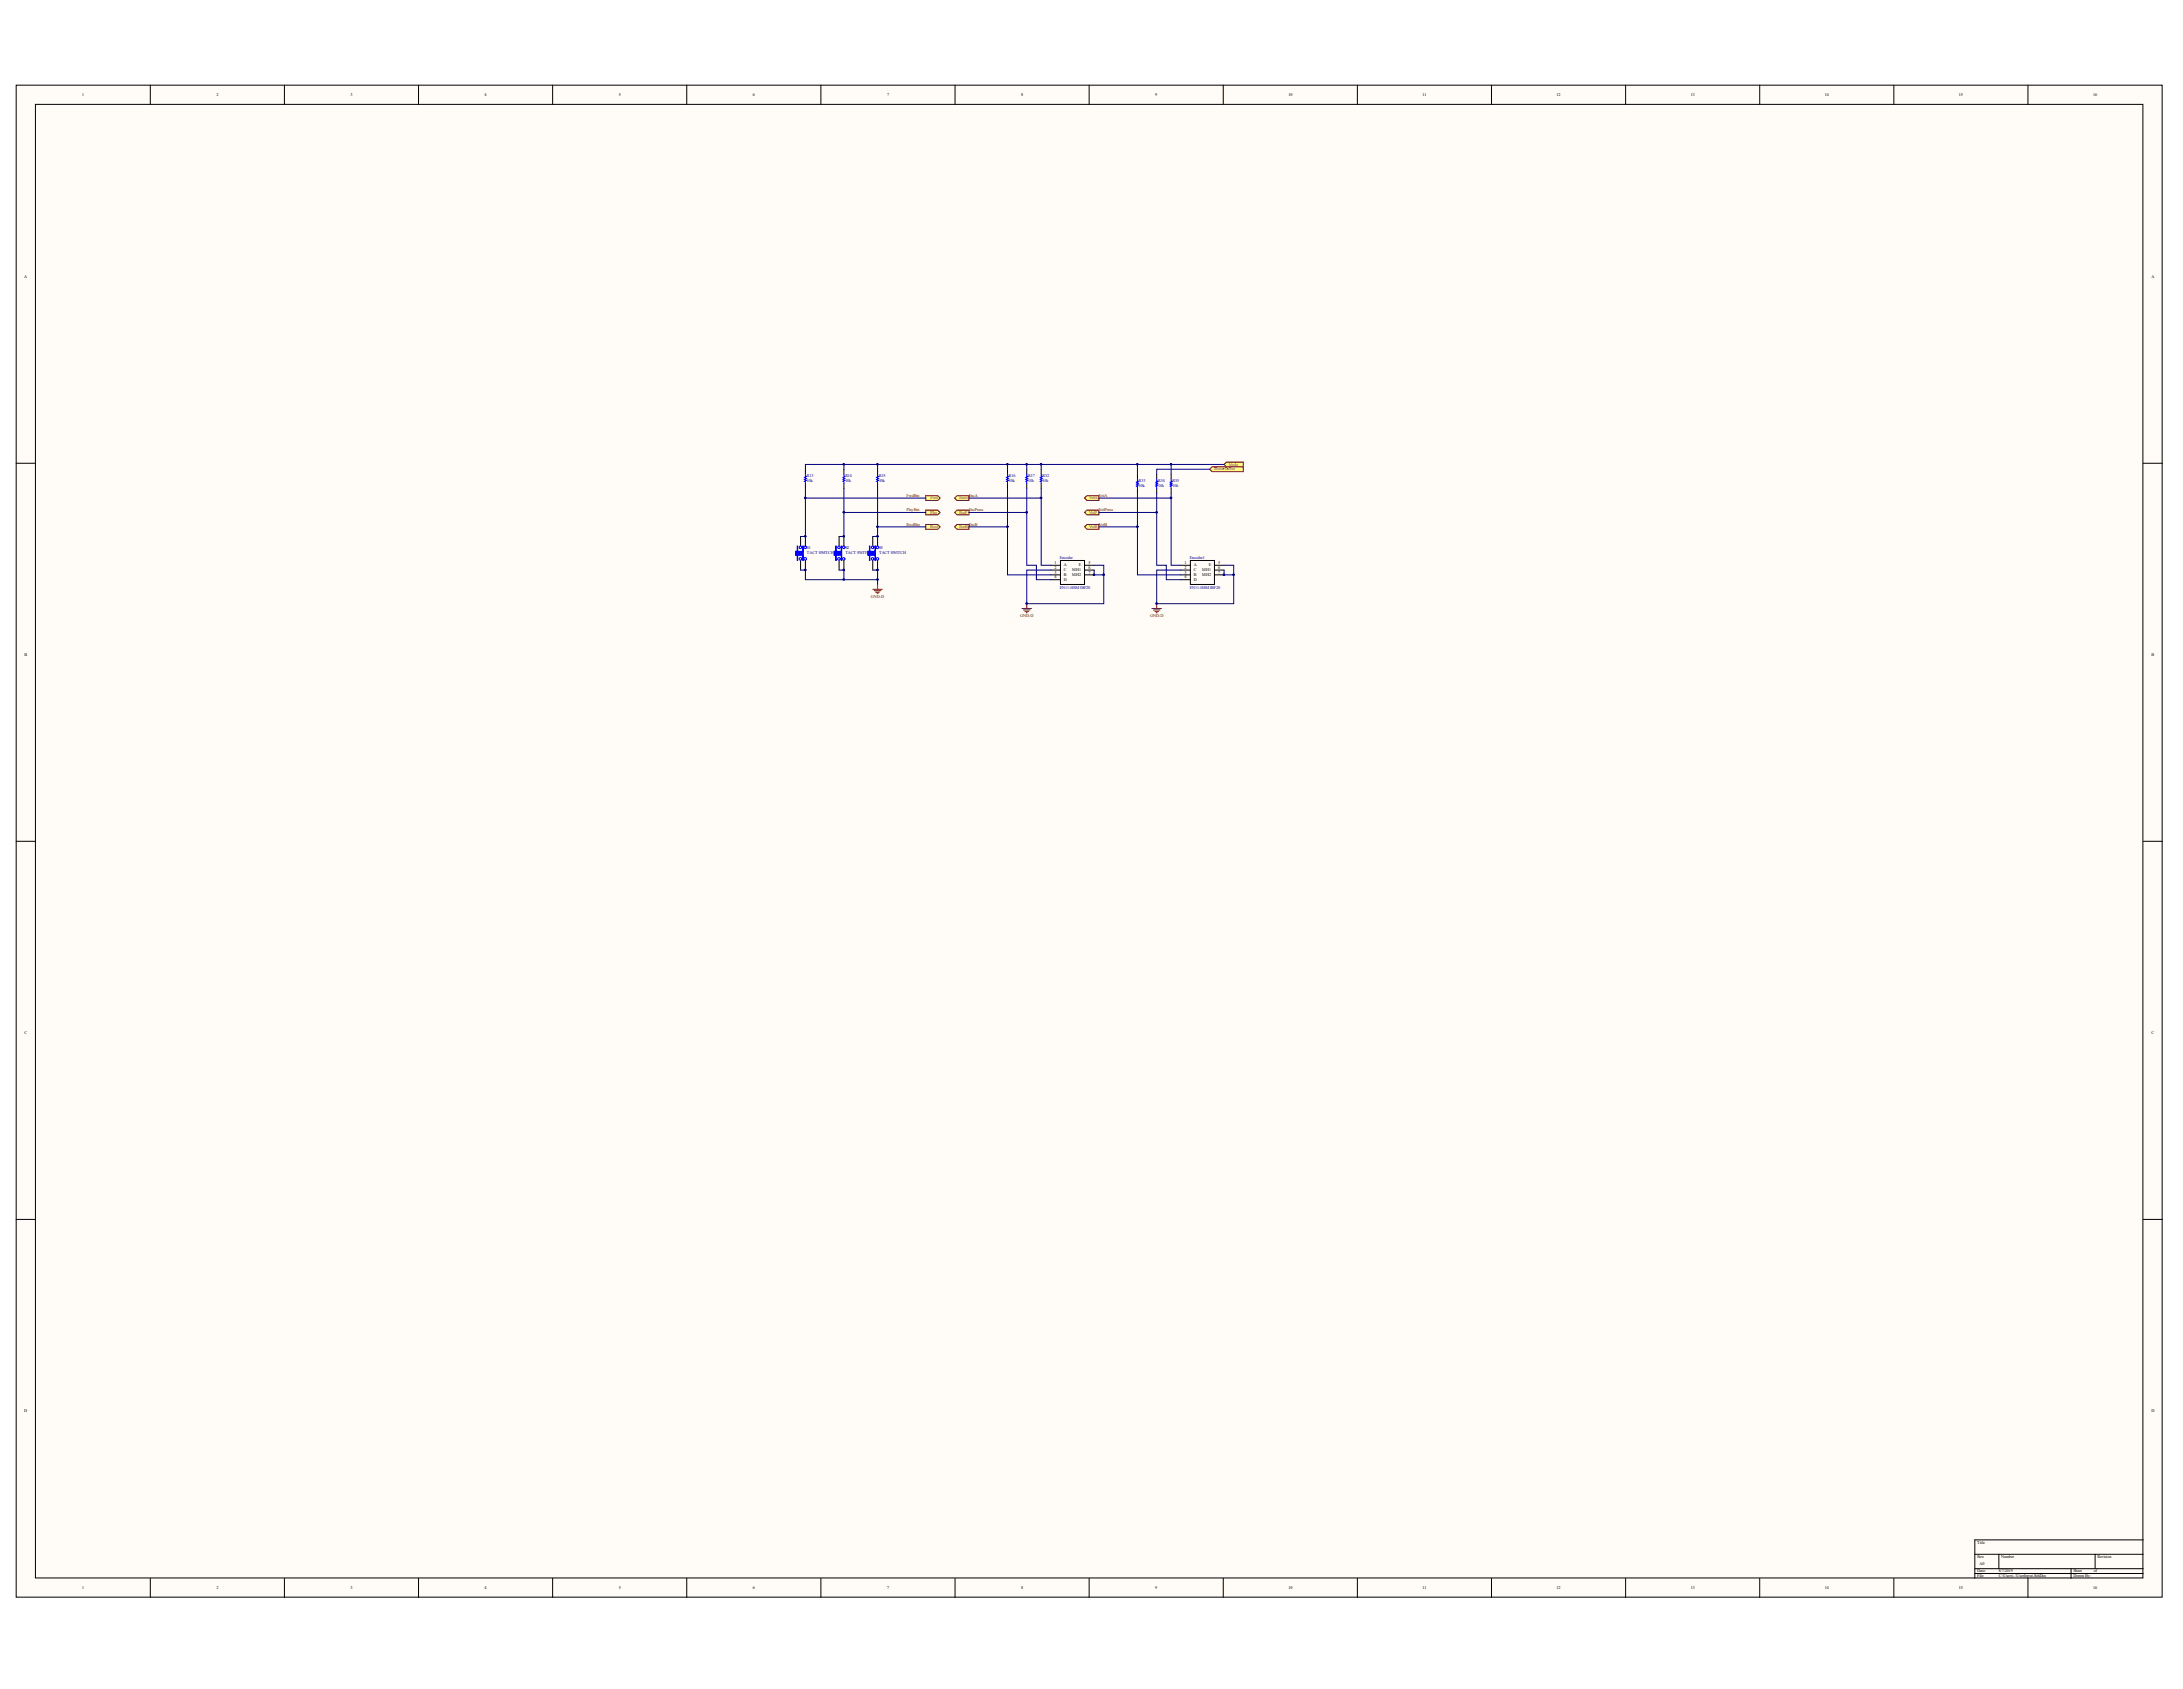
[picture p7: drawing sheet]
<svg xmlns="http://www.w3.org/2000/svg" width="279mm" height="216mm" viewBox="0 0 279 216" stroke-linecap="round" stroke-linejoin="round" font-family="sans-serif">
<defs><g id="words">
<g font-size=".5">
<text x="10.5" y="12.3">1</text>
<text x="27.7" y="12.3">2</text>
<text x="44.8" y="12.3">3</text>
<text x="62" y="12.3">4</text>
<text x="79.1" y="12.3">5</text>
<text x="96.2" y="12.3">6</text>
<text x="113.4" y="12.3">7</text>
<text x="130.5" y="12.3">8</text>
<text x="147.7" y="12.3">9</text>
<text x="164.7" y="12.3">10</text>
<text x="181.8" y="12.3">11</text>
<text x="199" y="12.3">12</text>
<text x="216.1" y="12.3">13</text>
<text x="233.3" y="12.3">14</text>
<text x="250.4" y="12.3">15</text>
<text x="267.6" y="12.3">16</text>
<text x="3.1" y="35.5">A</text>
<text x="275" y="35.5">A</text>
<text x="134.8" y="72.1">1</text>
<text x="134.8" y="72.7">2</text>
<text x="134.8" y="73.3">3</text>
<text x="134.8" y="73.9">4</text>
<text x="136" y="72.4">A</text>
<text x="136" y="73">C</text>
<text x="136" y="73.6">B</text>
<text x="136" y="74.3">D</text>
<text x="137.1" y="73">MH1</text>
<text x="137.1" y="73.6">MH2</text>
<text x="137.9" y="72.4">E</text>
<text x="139.1" y="72.1">5</text>
<text x="139.1" y="72.7">6</text>
<text x="139.1" y="73.3">7</text>
<text x="151.4" y="72.1">1</text>
<text x="151.4" y="72.7">2</text>
<text x="151.4" y="73.3">3</text>
<text x="151.4" y="73.9">4</text>
<text x="152.6" y="72.4">A</text>
<text x="152.6" y="73">C</text>
<text x="152.6" y="73.6">B</text>
<text x="152.6" y="74.3">D</text>
<text x="153.7" y="73">MH1</text>
<text x="153.7" y="73.6">MH2</text>
<text x="154.5" y="72.4">E</text>
<text x="155.7" y="72.1">5</text>
<text x="155.7" y="72.7">6</text>
<text x="155.7" y="73.3">7</text>
<text x="3.1" y="83.9">B</text>
<text x="275" y="83.9">B</text>
<text x="3.1" y="132.2">C</text>
<text x="275" y="132.2">C</text>
<text x="3.1" y="180.5">D</text>
<text x="275" y="180.5">D</text>
<text x="252.7" y="197.3">Title</text>
<text x="10.5" y="203.1">1</text>
<text x="27.7" y="203.1">2</text>
<text x="44.8" y="203.1">3</text>
<text x="62" y="203.1">4</text>
<text x="79.1" y="203.1">5</text>
<text x="96.2" y="203.1">6</text>
<text x="113.4" y="203.1">7</text>
<text x="130.5" y="203.1">8</text>
<text x="147.7" y="203.1">9</text>
<text x="164.7" y="203.1">10</text>
<text x="181.8" y="203.1">11</text>
<text x="199" y="203.1">12</text>
<text x="216.1" y="203.1">13</text>
<text x="233.3" y="203.1">14</text>
<text x="250.4" y="203.1">15</text>
<text x="252.7" y="199.2">Size</text>
<text x="252.7" y="201">Date:</text>
<text x="252.7" y="201.6">File:</text>
<text x="253" y="200.1">A0</text>
<text x="255.5" y="201">8/7/2019</text>
<text x="255.5" y="201.6">C:\Users\..\UserInput.SchDoc</text>
<text x="255.8" y="199.2">Number</text>
<text x="265" y="201">Sheet</text>
<text x="265" y="201.6">Drawn By:</text>
<text x="267.6" y="203.1">16</text>
<text x="267.7" y="201">of</text>
<text x="268.1" y="199.2">Revision</text>
</g>
<g font-size=".5" fill="#800000">
<text x="157.1" y="59.5">VccIn</text>
<text x="115.9" y="63.5">FwdBtn</text>
<text x="115.9" y="65.4">PlayBtn</text>
<text x="118.9" y="63.8">Fwd</text>
<text x="118.9" y="65.7">Play</text>
<text x="122.6" y="63.8">EncA</text>
<text x="122.6" y="65.7">EncP</text>
<text x="123.9" y="63.5">EncA</text>
<text x="123.9" y="65.4">EncPress</text>
<text x="139.2" y="63.8">VolA</text>
<text x="139.2" y="65.7">VolP</text>
<text x="140.5" y="63.5">VolA</text>
<text x="140.5" y="65.4">VolPress</text>
<text x="155.2" y="60.1">PowerOnVcc</text>
<text x="115.9" y="67.2">RwdBtn</text>
<text x="118.9" y="67.5">Rwd</text>
<text x="122.6" y="67.5">EncB</text>
<text x="123.9" y="67.2">EncB</text>
<text x="139.2" y="67.5">VolB</text>
<text x="140.5" y="67.2">VolB</text>
<text x="111.3" y="76.4">GND-D</text>
<text x="130.4" y="78.9">GND-D</text>
<text x="147" y="78.9">GND-D</text>
</g>
<g font-size=".5" fill="#000080">
<text x="103.1" y="61">R13</text>
<text x="103.1" y="61.6">10k</text>
<text x="108.1" y="61">R14</text>
<text x="108.1" y="61.6">10k</text>
<text x="112.4" y="61">R15</text>
<text x="112.4" y="61.6">10k</text>
<text x="129" y="61">R16</text>
<text x="129" y="61.6">10k</text>
<text x="131.4" y="61">R17</text>
<text x="131.4" y="61.6">10k</text>
<text x="133.3" y="61">R32</text>
<text x="133.3" y="61.6">10k</text>
<text x="145.6" y="61.6">R33</text>
<text x="145.6" y="62.2">10k</text>
<text x="148" y="61.6">R34</text>
<text x="148" y="62.2">10k</text>
<text x="149.9" y="61.6">R35</text>
<text x="149.9" y="62.2">10k</text>
<text x="103.1" y="70.2">S1</text>
<text x="103.1" y="70.8">TACT SWITCH</text>
<text x="108.1" y="70.2">S2</text>
<text x="108.1" y="70.8">TACT SWITCH</text>
<text x="112.4" y="70.2">S3</text>
<text x="112.4" y="70.8">TACT SWITCH</text>
<text x="135.5" y="71.4">Encoder</text>
<text x="152.1" y="71.4">Encoder1</text>
<text x="135.5" y="75.2">EN11-HSM1BF20</text>
<text x="152.1" y="75.2">EN11-HSM1BF20</text>
</g>
</g></defs>
<g fill="#fffcf8" stroke="#000" stroke-width=".13">
<path d="M2.1 10.9h274.3v193.3h-274.3z"/>
<path d="M4.5 13.3h269.4v188.4h-269.4z"/>
</g>
<g fill="none" stroke="#000" stroke-width=".13">
<path d="M19.2 10.9v2.4M36.4 10.9v2.4M53.5 10.9v2.4M70.6 10.9v2.4M87.8 10.9v2.4M104.9 10.9v2.4M122.1 10.9v2.4M139.2 10.9v2.4M156.4 10.9v2.4M173.5 10.9v2.4M190.7 10.9v2.4M207.8 10.9v2.4"/>
<path d="M224.9 10.9v2.4M242.1 10.9v2.4M259.2 10.9v2.4M2.1 59.2h2.4M274 59.2h2.4M102.3 68.6v1.2M102.3 71.6v1.3M103 68.6v1.2M103 71.6v1.3M107.3 68.6v1.2M107.3 71.6v1.3M107.9 68.6v1.2"/>
<path d="M107.9 71.6v1.3M111.6 68.6v1.2M111.6 71.6v1.3M112.2 68.6v1.2M112.2 71.6v1.3M134.3 72.3h1.3M134.3 72.9h1.3M134.3 73.5h1.3M134.3 74.1h1.3M135.6 71.6h3v3.1h-3zM138.6 72.3h1.3M138.6 72.9h1.3"/>
<path d="M138.6 73.5h1.3M2.1 107.5h2.4M274 107.5h2.4M2.1 155.9h2.4M274 155.9h2.4M252.4 198.7h21.6M255.5 198.7v1.8M267.8 198.7v1.8M274 196.8h-21.6v4.9M19.2 201.7v2.5M36.4 201.7v2.5M53.5 201.7v2.5"/>
<path d="M70.6 201.7v2.5M87.8 201.7v2.5M104.9 201.7v2.5M122.1 201.7v2.5M139.2 201.7v2.5M156.4 201.7v2.5M173.5 201.7v2.5M190.7 201.7v2.5M207.8 201.7v2.5M224.9 201.7v2.5M242.1 201.7v2.5M252.4 200.5h21.6"/>
<path d="M252.4 201.1h21.6M259.2 201.7v2.5M264.7 200.5v1.2"/>
</g>
<path d="M111.6 75.3h1.2M111.7 75.5h.9M111.9 75.7h.5M112.1 75.9h.1M112.2 74.7v.6M130.6 77.8h1.3M130.8 78h.9M131 78.1h.5M131.2 78.3h.1M131.2 77.2v.6" fill="none" stroke="#800000" stroke-width=".13"/>
<g fill="#00f" stroke="#00f" stroke-width=".13">
<path d="M101.9 69.8l.1 1.8-.1-.6h-.2v-.5h.2z" fill-rule="evenodd"/>
<path d="M101.7 70.5h.9l.1-.7v1.8l-.1-.6h-.9z" fill-rule="evenodd"/>
<path d="M106.8 69.8l.1 1.8-.1-.6h-.2v-.5h.2z" fill-rule="evenodd"/>
<path d="M106.6 70.5h.9l.1-.7v1.8l-.1-.6h-.9z" fill-rule="evenodd"/>
<path d="M111.1 69.8l.1 1.8-.1-.6h-.2v-.5h.2z" fill-rule="evenodd"/>
<path d="M110.9 70.5h.9l.1-.7v1.8l-.1-.6h-.9z" fill-rule="evenodd"/>
</g>
<g fill="none" stroke="#00f" stroke-width=".13">
<circle cx="102.3" cy="70" r=".16"/>
<circle cx="102.3" cy="71.4" r=".16"/>
<circle cx="102.9" cy="70" r=".16"/>
<circle cx="102.9" cy="71.4" r=".16"/>
<circle cx="107.2" cy="70" r=".16"/>
<circle cx="107.2" cy="71.4" r=".16"/>
<circle cx="107.9" cy="70" r=".16"/>
<circle cx="107.9" cy="71.4" r=".16"/>
<circle cx="111.5" cy="70" r=".16"/>
<circle cx="111.5" cy="71.4" r=".16"/>
<circle cx="112.2" cy="70" r=".16"/>
<circle cx="112.2" cy="71.4" r=".16"/>
</g>
<g fill="#ffff80" stroke="#800000" stroke-width=".13">
<path d="M118.3 63.4h1.6l.3 .3-.3 .3h-1.6z" fill-rule="evenodd"/>
<path d="M118.3 65.2h1.6l.3 .3-.3 .3h-1.6z" fill-rule="evenodd"/>
<path d="M118.3 67h1.6l.3 .3-.3 .4h-1.6z" fill-rule="evenodd"/>
<path d="M122 63.7l.3-.3h1.6v.6h-1.6z" fill-rule="evenodd"/>
<path d="M122 65.5l.3-.3h1.6v.6h-1.6z" fill-rule="evenodd"/>
<path d="M122 67.3l.3-.3h1.6v.7h-1.6z" fill-rule="evenodd"/>
</g>
<path d="M147.2 77.8h1.3M147.4 78h.9M147.6 78.1h.5M147.8 78.3h.1M147.9 77.2v.6" fill="none" stroke="#800000" stroke-width=".13"/>
<path d="M150.9 72.3h1.3M150.9 72.9h1.3M150.9 73.5h1.3M150.9 74.1h1.3M152.2 71.6h3v3.1h-3zM155.2 72.3h1.3M155.2 72.9h1.3M155.2 73.5h1.3" fill="none" stroke="#000" stroke-width=".13"/>
<g fill="#ffff80" stroke="#800000" stroke-width=".13">
<path d="M138.6 63.7l.3-.3h1.6v.6h-1.6z" fill-rule="evenodd"/>
<path d="M138.6 65.5l.3-.3h1.6v.6h-1.6z" fill-rule="evenodd"/>
<path d="M138.6 67.3l.3-.3h1.6v.7h-1.6z" fill-rule="evenodd"/>
</g>
<g fill="none" stroke="#000" stroke-width=".13">
<path d="M103 60v.6M107.9 60v.6M112.2 60v.6M128.8 60v.6M131.2 60v.6M133.1 60v.6M103 61.8v.6M107.9 61.8v.6M112.2 61.8v.6M128.8 61.8v.6M131.2 61.8v.6M133.1 61.8v.6"/>
<path d="M147.9 60.6v.6M147.9 62.4v.7"/>
</g>
<path d="M103 60.6v.2l.1 .1-.3 .1 .3 .1-.3 .2 .3 .1-.3 .1 .2 .1v.2M107.9 60.6v.2l.1 .1-.2 .1 .2 .1-.2 .2 .2 .1-.2 .1 .1 .1v.2M112.2 60.6v.2l.1 .1-.2 .1 .2 .1-.2 .2 .2 .1-.2 .1 .1 .1v.2M128.8 60.6v.2l.1 .1-.2 .1 .2 .1-.2 .2 .2 .1-.2 .1 .1 .1v.2M131.2 60.6v.2l.2 .1-.3 .1 .3 .1-.3 .2 .3 .1-.3 .1 .1 .1v.2M133.1 60.6v.2l.1 .1-.2 .1 .2 .1-.2 .2 .2 .1-.2 .1 .1 .1v.2M147.9 61.2v.3h.1l-.3 .1 .3 .2-.3 .1 .3 .1-.3 .1 .2 .1v.2" fill="none" stroke="#00f" stroke-width=".13"/>
<g fill="#ffff80" stroke="#800000" stroke-width=".13">
<path d="M156.5 59.4l.3-.3h2.1v.6h-2.1z" fill-rule="evenodd"/>
<path d="M154.6 60l.3-.3h4v.6h-4z" fill-rule="evenodd"/>
</g>
<path d="M145.4 60.6v.6M145.4 62.4v.7M149.7 60.6v.6M149.7 62.4v.7" fill="none" stroke="#000" stroke-width=".13"/>
<path d="M145.4 61.2v.3h.1l-.2 .1 .2 .2-.2 .1 .2 .1-.2 .1 .1 .1v.2M149.7 61.2v.3h.1l-.2 .1 .2 .2-.2 .1 .2 .1-.2 .1 .1 .1v.2" fill="none" stroke="#00f" stroke-width=".13"/>
<g fill="none" stroke="#000080" stroke-width=".13">
<path d="M107.9 59.4v.6M112.2 59.4v.6M128.8 59.4v.6M131.2 59.4v.6M133.1 59.4v.6M145.4 59.4v1.2M149.7 59.4v1.2M154.6 60h-6.7v.6M156.5 59.4h-53.5v.6M102.3 72.9h.7v1.2h9.2M103 62.4v1.3M107.3 72.9h.6v1.2"/>
<path d="M107.9 62.4v3.1M111.6 72.9h.6v1.8M112.2 62.4v4.9M118.3 63.7h-15.3v4.9h-.7M118.3 65.5h-10.4v3.1h-.6M118.3 67.3h-6.1v1.3h-.6M123.9 63.7h9.2v8.6h1.2M123.9 67.3h4.9v6.2h5.5M123.9 65.5h7.3v6.8h1.3v1.8h1.8M128.8 62.4v4.9M131.2 62.4v3.1M133.1 62.4v1.3"/>
<path d="M139.9 72.3h1.2v4.9h-9.9v-4.3h3.1M139.9 72.9v.6h1.2M140.5 63.7h9.2v8.6h1.2M140.5 67.3h4.9v6.2h5.5M140.5 65.5h7.4v6.8h1.2v1.8h1.8M145.4 63.1v4.2M147.9 63.1v2.4M149.7 63.1v.6M156.5 72.3h1.2v4.9h-9.8v-4.3h3M156.5 72.9v.6h1.2"/>
</g>
<g fill="#000080" stroke="#000080" stroke-width=".13">
<circle cx="102.9" cy="72.8" r=".1"/>
<circle cx="102.9" cy="68.6" r=".1"/>
<circle cx="102.9" cy="63.6" r=".1"/>
<circle cx="107.9" cy="74.1" r=".1"/>
<circle cx="107.9" cy="72.8" r=".1"/>
<circle cx="107.9" cy="68.6" r=".1"/>
<circle cx="107.9" cy="65.5" r=".1"/>
<circle cx="107.9" cy="59.3" r=".1"/>
<circle cx="112.2" cy="74.1" r=".1"/>
<circle cx="112.2" cy="72.8" r=".1"/>
<circle cx="112.2" cy="68.6" r=".1"/>
<circle cx="112.2" cy="67.3" r=".1"/>
<circle cx="112.2" cy="59.3" r=".1"/>
<circle cx="128.8" cy="67.3" r=".1"/>
<circle cx="128.8" cy="59.3" r=".1"/>
<circle cx="131.2" cy="77.1" r=".1"/>
<circle cx="131.2" cy="65.5" r=".1"/>
<circle cx="131.2" cy="59.3" r=".1"/>
<circle cx="133.1" cy="63.6" r=".1"/>
<circle cx="133.1" cy="59.3" r=".1"/>
<circle cx="139.8" cy="73.5" r=".1"/>
<circle cx="141.1" cy="73.5" r=".1"/>
<circle cx="145.4" cy="67.3" r=".1"/>
<circle cx="145.4" cy="59.3" r=".1"/>
<circle cx="147.8" cy="77.1" r=".1"/>
<circle cx="147.8" cy="65.5" r=".1"/>
<circle cx="149.7" cy="63.6" r=".1"/>
<circle cx="149.7" cy="59.3" r=".1"/>
<circle cx="156.4" cy="73.5" r=".1"/>
<circle cx="157.7" cy="73.5" r=".1"/>
</g>
<use href="#words"/>
</svg>
